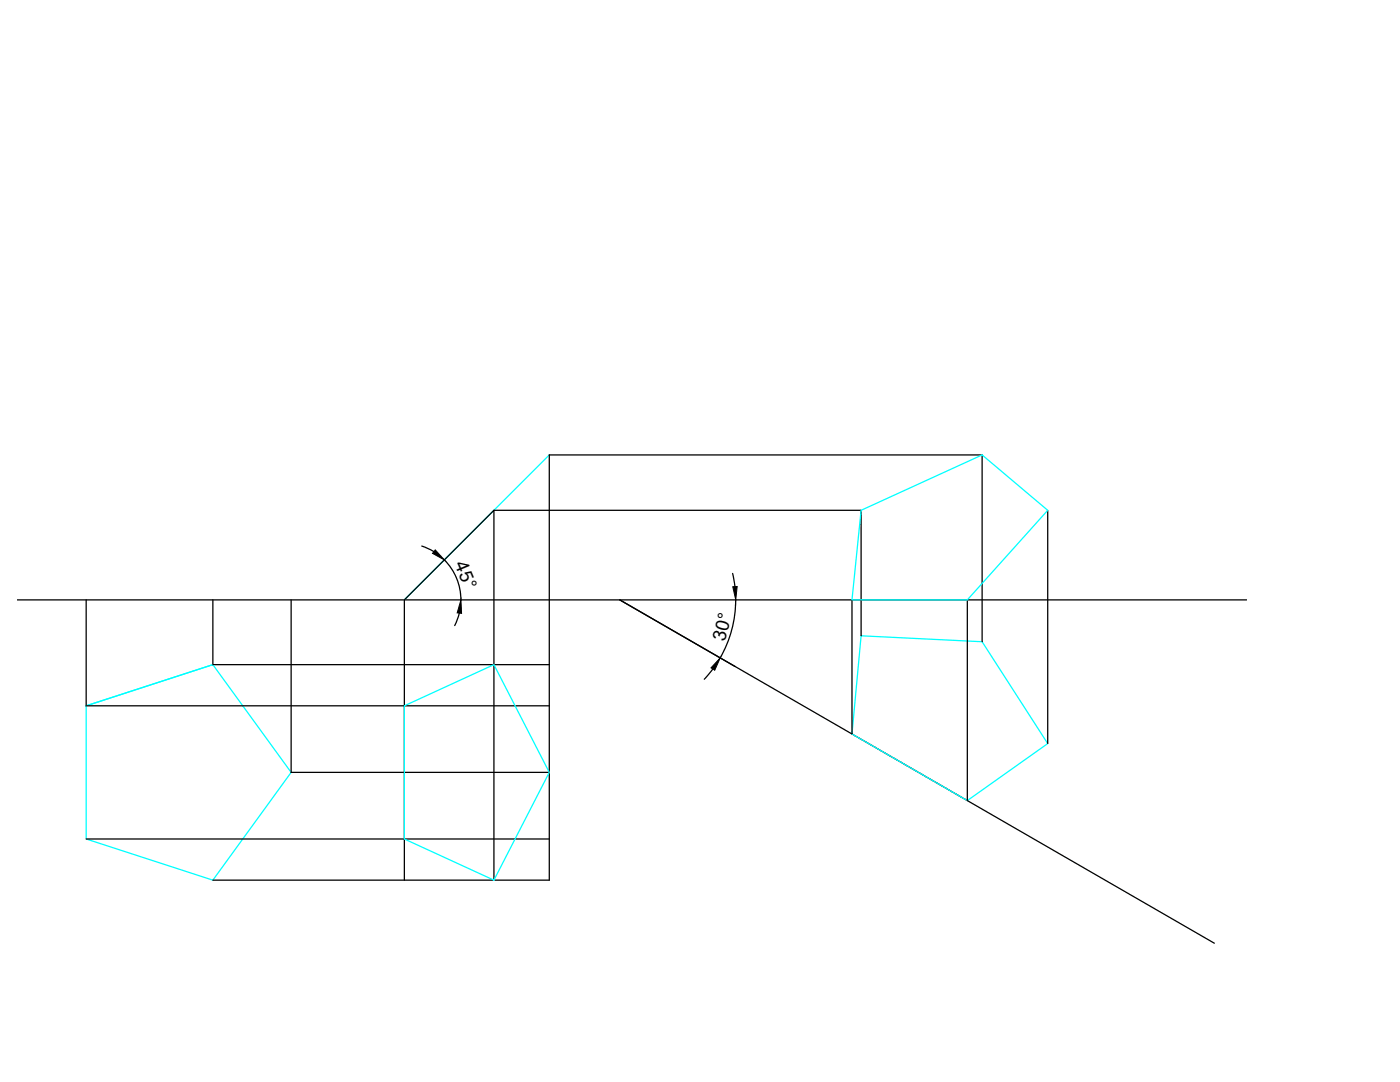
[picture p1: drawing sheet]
<svg xmlns="http://www.w3.org/2000/svg" width="279mm" height="216mm" viewBox="0 0 279 216" stroke-linecap="round" stroke-linejoin="round" font-family="sans-serif">
<defs><g id="words">
<g font-size="3.7">
<text x="90.7" y="112.6" transform="rotate(67 90.7 112.6)">45°</text>
<text x="144.7" y="128.2" transform="rotate(-75 144.7 128.2)">30°</text>
</g>
</g></defs>
<!-- layer: 0 -->
<g fill="none" stroke="#000" stroke-width=".25">
<path d="M3.4 119.7h245.4M17.2 119.7v21.1h92.4M42.5 119.7v12.9h67.1M58.1 119.7v34.4h51.5M84.2 109l2.4 1.1M88.7 111.7a11.3 11.3 0 0 1 3.3 8M98.6 101.8h73.3v25.1M146.2 114.4l.5 2.6M146.8 119.7a23.2 23.2 0 0 1-3.1 11.6M170 119.7v26.8M193.1 119.7v40M209.1 101.8v46.6"/>
<path d="M91.7 122.3l-1 2.5M142.3 133.5l-1.7 2M146.7 133l-23-13.3 118.6 68.5M196 128.1v-37.3h-86.4v84.8h-67.1M17.2 167.4h92.4M80.7 175.6v-55.9l17.9-17.9v73.8"/>
</g>
<path d="M109.6 90.8l-28.9 28.9M171.9 101.8l24.1-11 13.1 11-16 17.9h-23.1zM42.5 132.6l-25.3 8.2M171.9 126.9l24.1 1.2 13.1 20.3-16 11.3-23.1-13.2zM17.2 140.8l25.3-8.2 15.6 21.5-15.6 21.5-25.3-8.2zM80.7 140.8l17.9-8.2 11 21.5-11 21.5-17.9-8.2z" fill="none" stroke="#0ff" stroke-width=".25"/>
<path d="M86.9 109.7l1.8 2-2.4-1.3zM146.2 117.1l.9-.1-.3 2.7zM92 119.7l.1 2.7-.9-.1zM143.7 131.3l-1.1 2.4-.7-.4z" fill="#000" stroke="#000" stroke-width=".2"/>
<use href="#words"/>
</svg>
